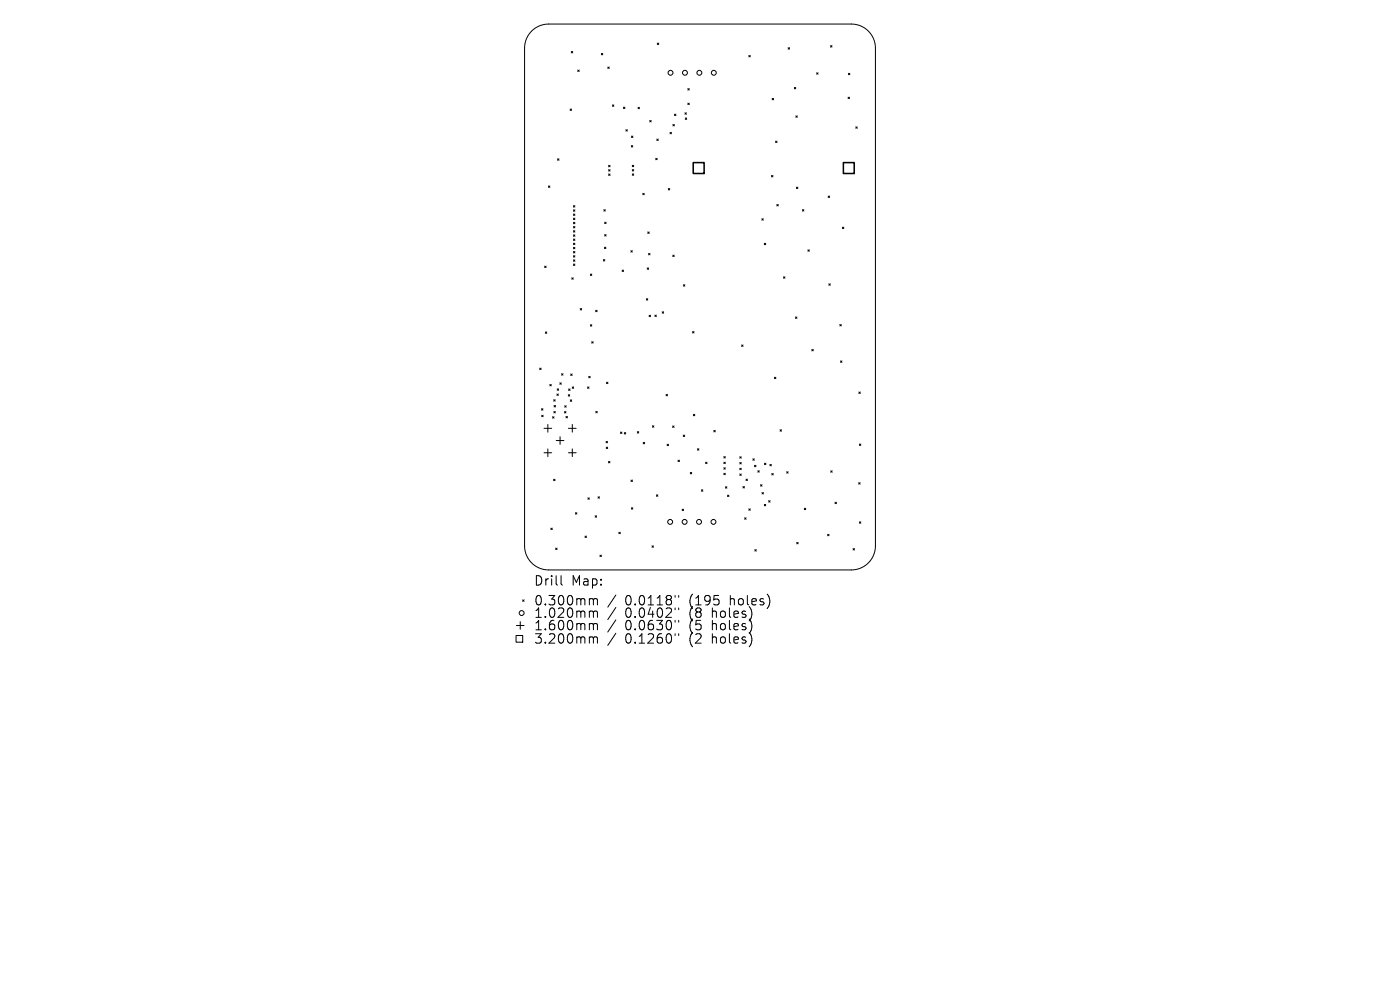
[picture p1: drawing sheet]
<svg xmlns="http://www.w3.org/2000/svg" width="297mm" height="210mm" viewBox="0 0 297 210" stroke-linecap="round" stroke-linejoin="round" font-family="sans-serif">
<defs><g id="words">
<g font-size="2.8">
<text x="113.2" y="124.5">Drill</text>
<text x="121.2" y="124.5">Map:</text>
<text x="113.2" y="128.7">0.300mm</text>
<text x="113.2" y="131.3">1.020mm</text>
<text x="132.6" y="128.7">0.0118&quot;</text>
<text x="132.6" y="131.3">0.0402&quot;</text>
<text x="146.4" y="128.7">(195</text>
<text x="146.4" y="131.3">(8</text>
<text x="151.3" y="131.3">holes)</text>
<text x="155.1" y="128.7">holes)</text>
<text x="113.2" y="134">1.600mm</text>
<text x="113.2" y="136.8">3.200mm</text>
<text x="132.6" y="134">0.0630&quot;</text>
<text x="132.6" y="136.8">0.1260&quot;</text>
<text x="146.4" y="134">(5</text>
<text x="146.4" y="136.8">(2</text>
<text x="151.3" y="134">holes)</text>
<text x="151.3" y="136.8">holes)</text>
</g>
</g></defs>
<g fill="none" stroke="#000" stroke-width=".21">
<path d="M112.8 6.6a5.1 5.1 0 0 1 3.6-1.5h64.2a5.1 5.1 0 0 1 5.1 5.1v105.6a5.1 5.1 0 0 1-5.1 5.1h-64.2a5.1 5.1 0 0 1-5.1-5.1v-105.6a5.1 5.1 0 0 1 1.5-3.6zM121.2 10.9l.3 .3M121.5 10.9l-.3 .3M122.6 14.9l.3 .3M122.9 14.9l-.3 .3M127.6 11.3l.3 .3M127.9 11.3l-.3 .3M128.9 14.2l.3 .3M129.2 14.2l-.3 .3M139.4 9.1l.3 .3M139.7 9.1l-.3 .3M145.9 18.8l.3 .3"/>
<path d="M146.2 18.8l-.3 .3M158.9 11.8l.3 .3M159.2 11.8l-.3 .3M167.2 10.1l.3 .3M167.5 10.1l-.3 .3M168.5 18.5l.3 .3M168.8 18.5l-.3 .3M173.2 15.4l.4 .3M173.6 15.4l-.4 .3M176.2 9.7l.3 .3M176.5 9.7l-.3 .3M180 15.5l.3 .4"/>
<path d="M180.3 15.5l-.3 .4M116.3 39.4l.4 .4M116.7 39.4l-.4 .4M118.3 33.7l.3 .3M118.6 33.7l-.3 .3M120.9 23.1l.4 .3M121.3 23.1l-.4 .3M129.1 35.1l.3 .3M129.1 36l.3 .3M129.1 36.9l.3 .3M129.4 35.1l-.3 .3M129.4 36l-.3 .3"/>
<path d="M129.4 36.9l-.3 .3M129.9 22.3l.3 .3M130.2 22.3l-.3 .3M132.3 22.7l.3 .3M132.6 22.7l-.3 .3M132.8 27.5l.3 .3M133.1 27.5l-.3 .3M133.9 30.9l.3 .3M134 28.9l.3 .3M134.1 35.1l.3 .3M134.1 36l.3 .3M134.1 36.9l.3 .3"/>
<path d="M134.2 30.9l-.3 .3M134.3 28.9l-.3 .3M134.4 35.1l-.3 .3M134.4 36l-.3 .3M134.4 36.9l-.3 .3M135.3 22.8l.4 .3M135.7 22.8l-.4 .3M137.8 25.6l.3 .3M138.1 25.6l-.3 .3M139.1 33.6l.3 .3M139.3 29.5l.3 .3M139.4 33.6l-.3 .3"/>
<path d="M139.6 29.5l-.3 .3M141.8 40l.3 .3M142.1 40l-.3 .3M142.1 28.1l.3 .3M142.4 28.1l-.3 .3M142.8 26.4l.3 .3M143.1 26.4l-.3 .3M143.1 24.2l.3 .3M143.4 24.2l-.3 .3M145.3 23.9l.3 .3M145.4 25l.3 .3M145.6 23.9l-.3 .3"/>
<path d="M145.7 25l-.3 .3M145.9 21.9l.3 .3M146.2 21.9l-.3 .3M163.7 37.2l.3 .3M163.8 20.9l.3 .3M164 37.2l-.3 .3M164.1 20.9l-.3 .3M164.5 29.9l.3 .3M164.8 29.9l-.3 .3M168.8 24.6l.3 .3M169 39.7l.3 .3M169.1 24.6l-.3 .3"/>
<path d="M169.3 39.7l-.3 .3M179.9 20.6l.3 .3M180.2 20.6l-.3 .3M181.6 26.9l.3 .3M181.9 26.9l-.3 .3M115.5 56.5l.4 .3M115.9 56.5l-.4 .3M121.3 58.9l.3 .3M121.6 58.9l-.3 .3M121.7 43.6l.3 .3M121.7 44.5l.3 .3M121.7 45.4l.3 .3"/>
<path d="M121.7 46.3l.3 .3M121.7 47.2l.3 .3M121.7 48l.3 .4M121.7 48.9l.3 .3M121.7 49.8l.3 .3M121.7 50.7l.3 .3M121.7 51.6l.3 .3M121.7 52.5l.3 .3M121.7 53.4l.3 .3M121.7 54.2l.3 .3M121.7 55.1l.3 .3M121.7 56l.3 .3"/>
<path d="M122 43.6l-.3 .3M122 44.5l-.3 .3M122 45.4l-.3 .3M122 46.3l-.3 .3M122 47.2l-.3 .3M122 48l-.3 .4M122 48.9l-.3 .3M122 49.8l-.3 .3M122 50.7l-.3 .3M122 51.6l-.3 .3M122 52.5l-.3 .3M122 53.4l-.3 .3"/>
<path d="M122 54.2l-.3 .3M122 55.1l-.3 .3M122 56l-.3 .3M125.2 58.1l.3 .3M125.5 58.1l-.3 .3M128 55.1l.3 .3M128.1 44.5l.3 .3M128.2 52.4l.3 .3M128.3 47.1l.3 .3M128.3 49.8l.3 .3M128.3 55.1l-.3 .3M128.4 44.5l-.3 .3"/>
<path d="M128.5 52.4l-.3 .3M128.6 47.1l-.3 .3M128.6 49.8l-.3 .3M132 57.3l.3 .3M132.3 57.3l-.3 .3M133.8 53.2l.3 .3M134.1 53.2l-.3 .3M136.4 41l.3 .3M136.7 41l-.3 .3M137.3 56.8l.3 .3M137.4 49.2l.3 .3M137.6 53.8l.3 .3"/>
<path d="M137.6 56.8l-.3 .3M137.7 49.2l-.3 .3M137.9 53.8l-.3 .3M142.7 54.1l.3 .3M143 54.1l-.3 .3M161.6 46.4l.3 .3M161.9 46.4l-.3 .3M162.1 51.6l.3 .3M162.4 51.6l-.3 .3M164.8 43.4l.3 .3M165.1 43.4l-.3 .3M166.2 58.7l.3 .3"/>
<path d="M166.5 58.7l-.3 .3M170.2 44.5l.3 .3M170.5 44.5l-.3 .3M171.4 53l.3 .3M171.7 53l-.3 .3M175.7 41.6l.3 .3M176 41.6l-.3 .3M178.7 48.2l.3 .3M179 48.2l-.3 .3M114.5 78.1l.3 .3M114.8 78.1l-.3 .3M115.7 70.4l.3 .3"/>
<path d="M116 70.4l-.3 .3M119.1 79.3l.3 .3M119.4 79.3l-.3 .3M121.1 79.3l.3 .3M121.4 79.3l-.3 .3M123.1 65.5l.3 .3M123.4 65.5l-.3 .3M124.9 79.8l.3 .3M125.2 79.8l-.3 .3M125.2 68.9l.4 .3M125.5 72.5l.3 .3M125.6 68.9l-.4 .3"/>
<path d="M125.8 72.5l-.3 .3M126.4 65.8l.3 .3M126.7 65.8l-.3 .3M137.1 63.4l.3 .3M137.4 63.4l-.3 .3M137.7 66.9l.3 .3M138 66.9l-.3 .3M138.9 66.8l.3 .3M139.2 66.8l-.3 .3M140.5 66.1l.3 .3M140.8 66.1l-.3 .3M145 60.4l.3 .3"/>
<path d="M145.3 60.4l-.3 .3M146.9 70.3l.3 .3M147.2 70.3l-.3 .3M157.3 73.2l.3 .3M157.6 73.2l-.3 .3M168.8 67.2l.3 .3M169.1 67.2l-.3 .3M172.2 74.1l.3 .3M172.5 74.1l-.3 .3M175.8 60.2l.3 .3M176.1 60.2l-.3 .3M178.2 68.8l.3 .3"/>
<path d="M178.3 76.6l.3 .3M178.5 68.8l-.3 .3M178.6 76.6l-.3 .3M114.9 86.7l.3 .3M114.9 88.1l.3 .3M115.2 86.7l-.3 .3M115.2 88.1l-.3 .3M115.4 90.9h1.6M115.4 96h1.6M116.2 90v1.7M116.2 95.2v1.7M116.6 81.6l.3 .3"/>
<path d="M116.9 81.6l-.3 .3M117.2 88.4l.3 .3M117.5 84.8l.3 .3M117.5 87.3l.3 .3M117.5 88.4l-.3 .3M117.5 86l.3 .3M117.8 84.8l-.3 .3M117.8 87.3l-.3 .3M117.8 86l-.3 .3M118 93.5h1.6M118.1 83.6l.3 .3M118.2 82.5l.3 .3"/>
<path d="M118.4 83.6l-.3 .3M118.5 82.5l-.3 .3M118.8 81.2l.3 .3M118.8 92.6v1.7M119.1 81.2l-.3 .3M119.8 87.3l.3 .3M119.8 86.1l.3 .3M120.1 87.3l-.3 .3M120.1 88.3l.3 .3M120.1 86.1l-.3 .3M120.4 88.3l-.3 .3M120.6 83.7l.3 .3"/>
<path d="M120.6 90.9h1.6M120.6 96h1.6M120.6 82.5l.3 .3M120.9 83.7l-.3 .3M120.9 82.5l-.3 .3M121 84.8l.3 .3M121.3 84.8l-.3 .3M121.4 82.1l.3 .3M121.4 90v1.7M121.4 95.2v1.7M121.7 82.1l-.3 .3M124.6 82.1l.3 .3"/>
<path d="M124.9 82.1l-.3 .3M126.4 87.3l.3 .3M126.7 87.3l-.3 .3M128.6 93.6l.3 .3M128.6 94.9l.3 .3M128.7 81.1l.3 .3M128.9 93.6l-.3 .3M128.9 94.9l-.3 .3M129 81.1l-.3 .3M129.1 97.9l.3 .3M129.4 97.9l-.3 .3M131.6 91.6l.3 .4"/>
<path d="M131.9 91.6l-.3 .4M132.4 91.8l.3 .3M132.7 91.8l-.3 .3M135.2 91.6l.3 .3M135.5 91.6l-.3 .3M136.4 93.8l.4 .3M136.8 93.8l-.4 .3M138.4 90.3l.3 .3M138.7 90.3l-.3 .3M141.3 83.7l.3 .3M141.5 94.2l.3 .3M141.6 83.7l-.3 .3"/>
<path d="M141.8 94.2l-.3 .3M142.7 90.4l.3 .3M143 90.4l-.3 .3M143.8 97.6l.3 .3M144.1 97.6l-.3 .3M144.9 92.3l.4 .3M145.3 92.3l-.4 .3M147.1 87.9l.3 .3M147.4 87.9l-.3 .3M148 95.2l.3 .3M148.3 95.2l-.3 .3M149.7 98l.3 .4"/>
<path d="M150 98l-.3 .4M151.4 91.3l.3 .3M151.7 91.3l-.3 .3M153.6 96.9l.3 .3M153.6 98l.3 .3M153.6 99.2l.3 .3M153.9 99.2l-.3 .3M153.9 96.9l-.3 .3M153.9 98l-.3 .3M156.9 96.9l.3 .3M156.9 98.1l.3 .3M156.9 99.3l.3 .3"/>
<path d="M157.2 96.9l-.3 .3M157.2 98.1l-.3 .3M157.2 99.3l-.3 .3M159.7 97.3l.3 .3M160 97.3l-.3 .3M160.1 98.7l.3 .3M160.4 98.7l-.3 .3M160.8 99.9l.3 .3M161.1 99.9l-.3 .3M162.2 98.3l.3 .3M162.5 98.3l-.3 .3M163.3 98.5l.3 .3"/>
<path d="M163.6 98.5l-.3 .3M164.3 80l.3 .3M164.6 80l-.3 .3M165.5 91.2l.3 .3M165.8 91.2l-.3 .3M176.2 99.9l.3 .3M176.5 99.9l-.3 .3M182.2 83.2l.3 .3M182.3 94.2l.3 .3M182.5 83.2l-.3 .3M182.6 94.2l-.3 .3M116.9 112l.3 .3"/>
<path d="M117.2 112l-.3 .3M117.4 101.7l.3 .3M117.7 101.7l-.3 .3M117.9 116.3l.3 .3M118.2 116.3l-.3 .3M122.1 108.8l.3 .3M122.4 108.8l-.3 .3M124.1 113.7l.3 .3M124.4 113.7l-.3 .3M124.7 105.6l.3 .3M125 105.6l-.3 .3M126.3 109.4l.3 .3"/>
<path d="M126.6 109.4l-.3 .3M126.9 105.4l.3 .3M127.2 105.4l-.3 .3M127.3 117.8l.3 .3M127.6 117.8l-.3 .3M131.3 112.9l.3 .3M131.6 112.9l-.3 .3M133.9 101.8l.3 .3M133.9 107.7l.3 .3M134.2 101.8l-.3 .3M134.2 107.7l-.3 .3M138.3 115.8l.3 .3"/>
<path d="M138.6 115.8l-.3 .3M139.3 105l.3 .3M139.6 105l-.3 .3M144.7 108l.3 .3M145 108l-.3 .3M146.4 100.2l.3 .3M146.7 100.2l-.3 .3M148.8 103.9l.3 .3M149.1 103.9l-.3 .3M153.6 100.4l.3 .3M153.9 100.4l-.3 .3M153.9 103.2l.3 .4"/>
<path d="M154.2 103.2l-.3 .4M154.3 105l.3 .3M154.6 105l-.3 .3M156.9 100.5l.3 .4M157.2 100.5l-.3 .4M157.6 103.2l.3 .3M157.9 103.2l-.3 .3M158 109.8l.3 .3M158.3 101.6l.3 .3M158.3 109.8l-.3 .3M158.6 101.6l-.3 .3M158.9 107.9l.3 .3"/>
<path d="M159.2 107.9l-.3 .3M160.1 116.6l.3 .3M160.4 116.6l-.3 .3M161.3 102.8l.4 .3M161.7 102.8l-.4 .3M161.7 104.5l.3 .3M162 104.5l-.3 .3M162.1 107l.4 .3M162.5 107l-.4 .3M163.1 106.2l.3 .3M163.4 106.2l-.3 .3M163.7 100.4l.3 .3"/>
<path d="M164 100.4l-.3 .3M166.9 100.1l.3 .3M167.2 100.1l-.3 .3M169 115.1l.3 .3M169.3 115.1l-.3 .3M170.6 107.8l.3 .3M170.9 107.8l-.3 .3M175.6 113.4l.3 .3M175.9 113.4l-.3 .3M177.1 106.5l.4 .3M177.5 106.5l-.4 .3M181 116.4l.3 .3"/>
<path d="M181.3 116.4l-.3 .3M182.2 102.4l.3 .3M182.3 110.7l.3 .3M182.5 102.4l-.3 .3M182.6 110.7l-.3 .3M109.5 134.8h1.4v1.4h-1.4zM109.6 132.7h1.6M110.4 131.9v1.6M110.9 127.3l.3 .3M111.2 127.3l-.3 .3M119 122.1v1.7l.3 .3M125.3 127h.3l.3 .3"/>
<path d="M125.3 129.6h.3l.3 .3M125.3 132.3h.3l.3 .3M125.3 135.1h.3l.3 .3M125.9 127.3l.3-.3 .4 .1 .1 1.2M125.9 127.3v1M125.9 129.9v1.1M125.9 132.6v1M125.9 135.4v1M125.9 129.9l.3-.3 .4 .1 .1 1.3M125.9 132.6l.3-.3 .4 .1 .1 1.2M125.9 135.4l.3-.3 .4 .1 .1 1.2M130.6 126.2l-1.7 2.6"/>
<path d="M130.6 128.9l-1.7 2.5M130.6 131.5l-1.7 2.6M130.6 134.3l-1.7 2.6M143.2 126.3v.4M143.2 129v.3M143.2 131.6v.4M143.2 134.4v.4M144 126.3v.4M144 129v.3M144 131.6v.4M144 134.4v.4"/>
<circle cx="142.2" cy="15.4" r=".52"/>
<circle cx="145.3" cy="15.4" r=".52"/>
<circle cx="148.4" cy="15.4" r=".52"/>
<circle cx="151.4" cy="15.4" r=".52"/>
<circle cx="142.2" cy="110.7" r=".52"/>
<circle cx="145.2" cy="110.7" r=".52"/>
<circle cx="148.3" cy="110.7" r=".52"/>
<circle cx="151.4" cy="110.7" r=".52"/>
<circle cx="110.7" cy="130" r=".52"/>
</g>
<path d="M147.1 34.5h2.3v2.3h-2.3zM178.9 34.5h2.3v2.3h-2.3z" fill="none" stroke="#000" stroke-width=".33"/>
<use href="#words"/>
</svg>
